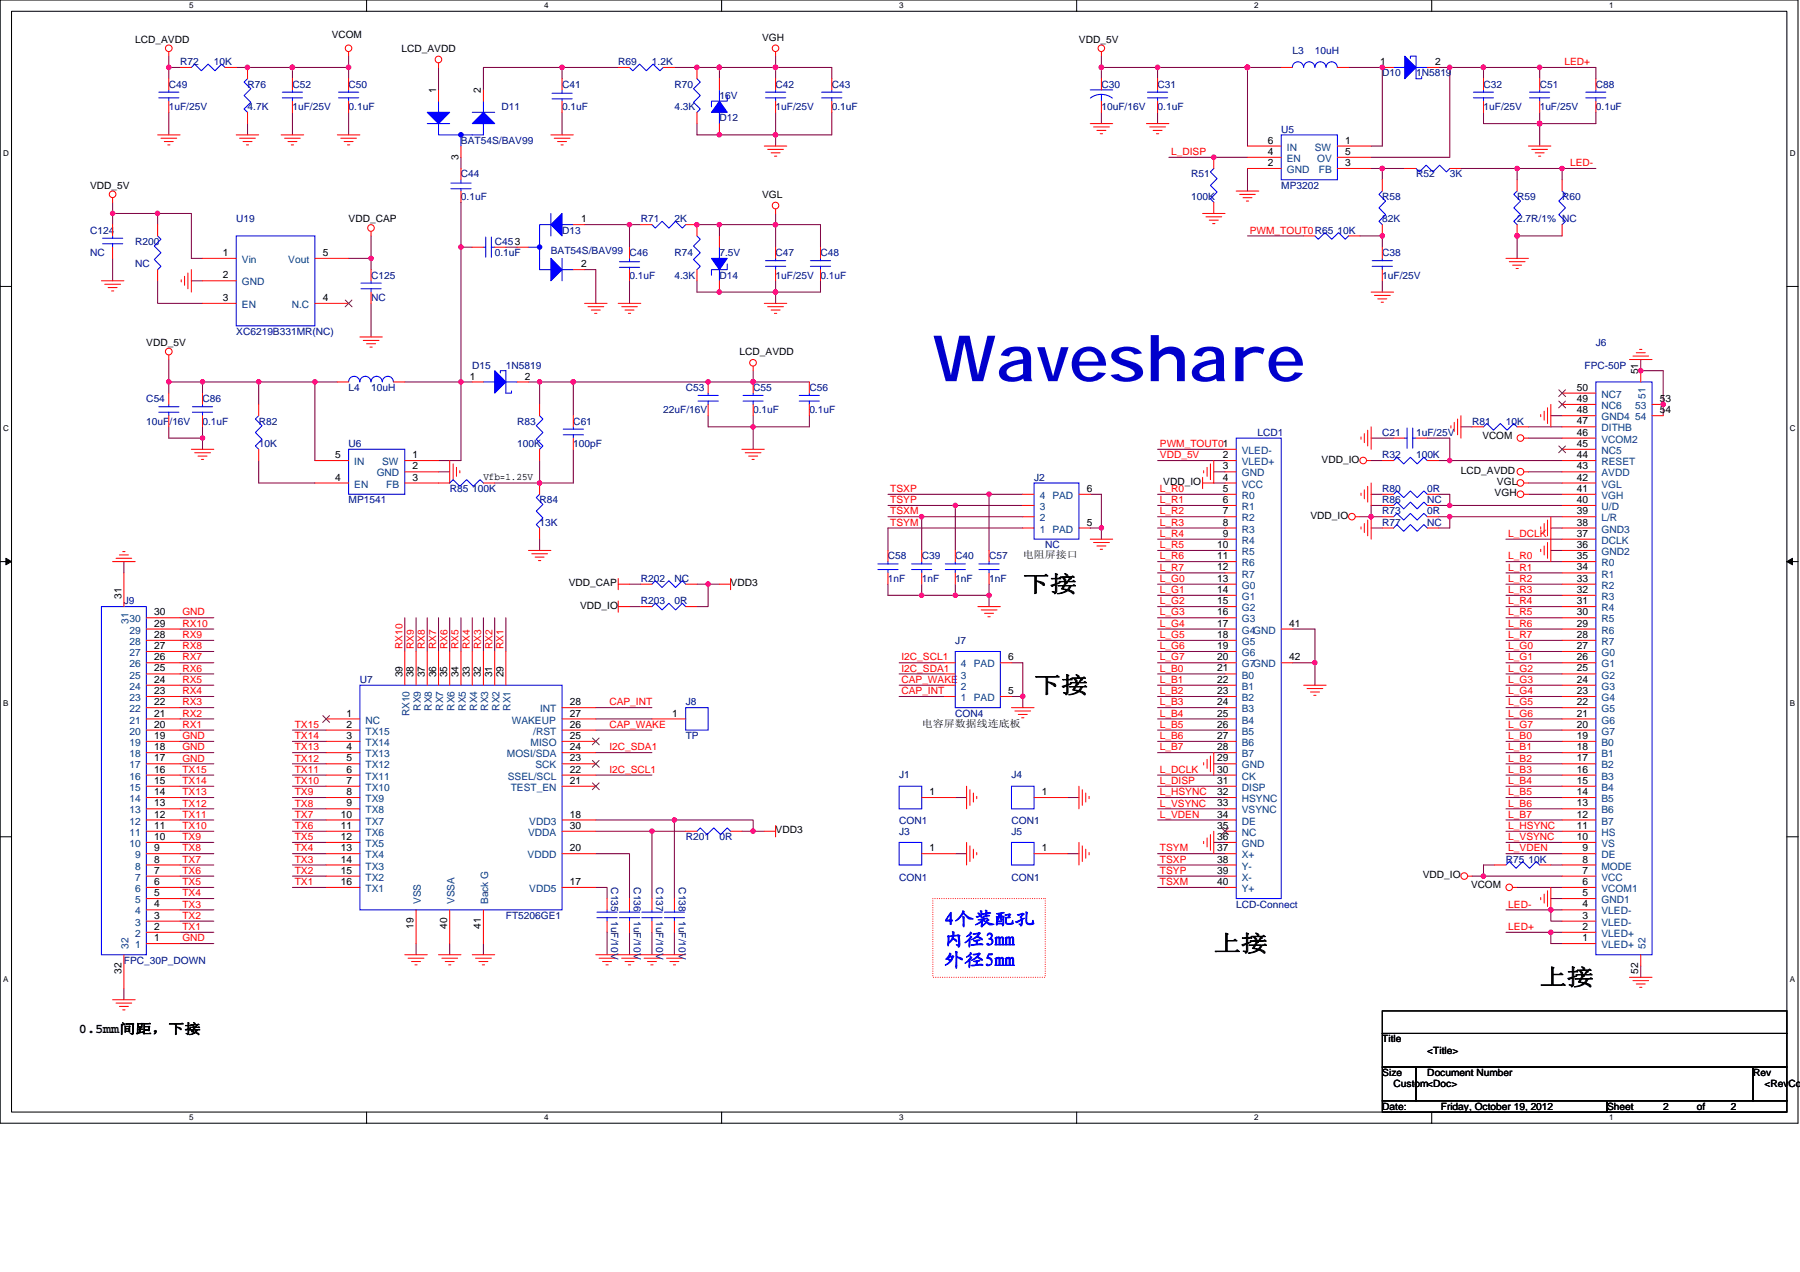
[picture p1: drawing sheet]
<svg xmlns="http://www.w3.org/2000/svg" width="297mm" height="210mm" viewBox="0 0 297 210" stroke-linecap="round" stroke-linejoin="round" font-family="sans-serif">
<defs><g id="words">
<text font-size="10.6" fill="#00c" x="153.9" y="62.9">Waveshare</text>
<g font-size="3.7">
<text x="168.8" y="97.7">下接</text>
<text x="170.6" y="114.4">下接</text>
<text x="200.3" y="157">上接</text>
<text x="254.1" y="162.6">上接</text>
</g>
<g font-size="3" fill="#00f">
<text x="155.8" y="152.7">4个装配孔</text>
<text x="155.8" y="156.1">内径3mm</text>
<text x="155.8" y="159.5">外径5mm</text>
</g>
<text font-size="2.2" x="13" y="170.6">0.5mm间距，下接</text>
<g font-size="1.7">
<text x="22.3" y="7">LCD_AVDD</text>
<text x="54.8" y="6.3">VCOM</text>
<text x="66.2" y="8.5">LCD_AVDD</text>
<text x="125.8" y="6.7">VGH</text>
<text x="178.1" y="7">VDD_5V</text>
<text x="227.7" y="10.7">1</text>
<text x="236.8" y="10.7">2</text>
<text x="72" y="15.4" transform="rotate(-90 72 15.4)">1</text>
<text x="79.4" y="15.4" transform="rotate(-90 79.4 15.4)">2</text>
<text x="209.2" y="23.7">6</text>
<text x="222" y="23.7">1</text>
<text x="75.7" y="26.3" transform="rotate(-90 75.7 26.3)">3</text>
<text x="209.2" y="27.4">2</text>
<text x="209.2" y="25.6">4</text>
<text x="222" y="27.4">3</text>
<text x="222" y="25.6">5</text>
<text x="14.9" y="31.2">VDD_5V</text>
<text x="125.8" y="32.6">VGL</text>
<text x="57.5" y="36.7">VDD_CAP</text>
<text x="95.9" y="36.7">1</text>
<text x="36.8" y="42.2">1</text>
<text x="36.8" y="46">2</text>
<text x="53.3" y="42.2">5</text>
<text x="95.9" y="44.1">2</text>
<text x="36.8" y="49.7">3</text>
<text x="53.3" y="49.7">4</text>
<text x="24.1" y="57.1">VDD_5V</text>
<text x="122" y="58.6">LCD_AVDD</text>
<text x="77.6" y="62.7">1</text>
<text x="86.6" y="62.7">2</text>
<text x="260.2" y="64.5">50</text>
<text x="270.4" y="61.8" transform="rotate(-90 270.4 61.8)">51</text>
<text x="260.2" y="71.9">46</text>
<text x="260.2" y="70.1">47</text>
<text x="260.2" y="68.2">48</text>
<text x="260.2" y="66.4">49</text>
<text x="273.9" y="66.4">53</text>
<text x="273.9" y="68.2">54</text>
<text x="55.3" y="75.6">5</text>
<text x="68.1" y="75.6">1</text>
<text x="68.1" y="77.5">2</text>
<text x="201.8" y="75.6">2</text>
<text x="201.8" y="77.5">3</text>
<text x="218.1" y="76.4">VDD_IO</text>
<text x="244.6" y="72.5">VCOM</text>
<text x="260.2" y="77.5">43</text>
<text x="260.2" y="75.6">44</text>
<text x="260.2" y="73.8">45</text>
<text x="55.3" y="79.3">4</text>
<text x="68.1" y="79.3">3</text>
<text x="79.8" y="79.2">Vfb=1.25V</text>
<text x="179.3" y="81.2">6</text>
<text x="192" y="80.1">VDD_IO</text>
<text x="201.8" y="79.3">4</text>
<text x="201.8" y="81.2">5</text>
<text x="201.8" y="83">6</text>
<text x="241.1" y="78.3">LCD_AVDD</text>
<text x="246.7" y="82">VGH</text>
<text x="247" y="80.1">VGL</text>
<text x="260.2" y="83">40</text>
<text x="260.2" y="81.2">41</text>
<text x="260.2" y="79.3">42</text>
<text x="179.3" y="86.8">5</text>
<text x="201.8" y="84.9">7</text>
<text x="201.8" y="86.8">8</text>
<text x="201.8" y="88.6">9</text>
<text x="216.3" y="85.7">VDD_IO</text>
<text x="260.2" y="88.6">37</text>
<text x="260.2" y="86.8">38</text>
<text x="260.2" y="84.9">39</text>
<text x="168.8" y="92.2">电阻屏接口</text>
<text x="200.8" y="90.5">10</text>
<text x="200.8" y="92.3">11</text>
<text x="200.8" y="94.2">12</text>
<text x="260.2" y="94.2">34</text>
<text x="260.2" y="92.3">35</text>
<text x="260.2" y="90.5">36</text>
<text x="20" y="98.8" transform="rotate(-90 20 98.8)">31</text>
<text x="25.4" y="101.6">30</text>
<text x="93.9" y="96.8">VDD_CAP</text>
<text x="95.7" y="100.5">VDD_IO</text>
<text x="120.6" y="96.8">VDD3</text>
<text x="200.8" y="96">13</text>
<text x="200.8" y="97.9">14</text>
<text x="200.8" y="99.7">15</text>
<text x="200.8" y="101.6">16</text>
<text x="260.2" y="101.6">30</text>
<text x="260.2" y="99.7">31</text>
<text x="260.2" y="97.9">32</text>
<text x="260.2" y="96">33</text>
<text x="25.4" y="107.1">27</text>
<text x="25.4" y="105.3">28</text>
<text x="25.4" y="103.4">29</text>
<text x="200.8" y="103.4">17</text>
<text x="200.8" y="105.3">18</text>
<text x="200.8" y="107.1">19</text>
<text x="212.7" y="103.4">41</text>
<text x="260.2" y="107.1">27</text>
<text x="260.2" y="105.3">28</text>
<text x="260.2" y="103.4">29</text>
<text x="25.4" y="112.7">24</text>
<text x="25.4" y="110.8">25</text>
<text x="25.4" y="109">26</text>
<text x="66.4" y="111.8" transform="rotate(-90 66.4 111.8)">39</text>
<text x="68.3" y="111.8" transform="rotate(-90 68.3 111.8)">38</text>
<text x="70.1" y="111.8" transform="rotate(-90 70.1 111.8)">37</text>
<text x="72" y="111.8" transform="rotate(-90 72 111.8)">36</text>
<text x="73.8" y="111.8" transform="rotate(-90 73.8 111.8)">35</text>
<text x="75.7" y="111.8" transform="rotate(-90 75.7 111.8)">34</text>
<text x="77.5" y="111.8" transform="rotate(-90 77.5 111.8)">33</text>
<text x="79.4" y="111.8" transform="rotate(-90 79.4 111.8)">32</text>
<text x="81.2" y="111.8" transform="rotate(-90 81.2 111.8)">31</text>
<text x="83.1" y="111.8" transform="rotate(-90 83.1 111.8)">29</text>
<text x="166.4" y="109">6</text>
<text x="200.8" y="109">20</text>
<text x="200.8" y="110.8">21</text>
<text x="200.8" y="112.7">22</text>
<text x="212.7" y="109">42</text>
<text x="260.2" y="112.7">24</text>
<text x="260.2" y="110.8">25</text>
<text x="260.2" y="109">26</text>
<text x="25.4" y="118.3">21</text>
<text x="25.4" y="116.4">22</text>
<text x="25.4" y="114.6">23</text>
<text x="57.2" y="118.3">1</text>
<text x="94" y="118.3">27</text>
<text x="94" y="116.4">28</text>
<text x="110.9" y="118.3">1</text>
<text x="152.1" y="120">电容屏数据线连底板</text>
<text x="166.4" y="114.6">5</text>
<text x="200.8" y="114.6">23</text>
<text x="200.8" y="116.4">24</text>
<text x="200.8" y="118.3">25</text>
<text x="260.2" y="118.3">21</text>
<text x="260.2" y="116.4">22</text>
<text x="260.2" y="114.6">23</text>
<text x="25.4" y="125.7">17</text>
<text x="25.4" y="123.8">18</text>
<text x="25.4" y="122">19</text>
<text x="25.4" y="120.1">20</text>
<text x="57.2" y="120.1">2</text>
<text x="57.2" y="122">3</text>
<text x="57.2" y="123.8">4</text>
<text x="57.2" y="125.7">5</text>
<text x="94" y="120.1">26</text>
<text x="94" y="125.7">23</text>
<text x="94" y="123.8">24</text>
<text x="94" y="122">25</text>
<text x="200.8" y="125.7">29</text>
<text x="200.8" y="120.1">26</text>
<text x="200.8" y="122">27</text>
<text x="200.8" y="123.8">28</text>
<text x="260.2" y="125.7">17</text>
<text x="260.2" y="123.8">18</text>
<text x="260.2" y="122">19</text>
<text x="260.2" y="120.1">20</text>
<text x="25.4" y="131.3">14</text>
<text x="25.4" y="129.4">15</text>
<text x="25.4" y="127.6">16</text>
<text x="57.2" y="127.6">6</text>
<text x="57.2" y="129.4">7</text>
<text x="57.2" y="131.3">8</text>
<text x="94" y="127.6">22</text>
<text x="94" y="129.4">21</text>
<text x="153.4" y="131.3">1</text>
<text x="171.9" y="131.3">1</text>
<text x="200.8" y="127.6">30</text>
<text x="200.8" y="129.4">31</text>
<text x="200.8" y="131.3">32</text>
<text x="260.2" y="131.3">14</text>
<text x="260.2" y="129.4">15</text>
<text x="260.2" y="127.6">16</text>
<text x="25.4" y="136.8">11</text>
<text x="25.4" y="135">12</text>
<text x="25.4" y="133.1">13</text>
<text x="56.2" y="135">10</text>
<text x="56.2" y="136.8">11</text>
<text x="57.2" y="133.1">9</text>
<text x="94" y="135">18</text>
<text x="94" y="136.8">30</text>
<text x="128" y="137.6">VDD3</text>
<text x="200.8" y="133.1">33</text>
<text x="200.8" y="135">34</text>
<text x="200.8" y="136.8">35</text>
<text x="260.2" y="136.8">11</text>
<text x="260.2" y="135">12</text>
<text x="260.2" y="133.1">13</text>
<text x="25.4" y="142.4">8</text>
<text x="25.4" y="140.5">9</text>
<text x="25.4" y="138.7">10</text>
<text x="56.2" y="138.7">12</text>
<text x="56.2" y="140.5">13</text>
<text x="56.2" y="142.4">14</text>
<text x="94" y="140.5">20</text>
<text x="153.4" y="140.5">1</text>
<text x="171.9" y="140.5">1</text>
<text x="200.8" y="138.7">36</text>
<text x="200.8" y="140.5">37</text>
<text x="200.8" y="142.4">38</text>
<text x="260.2" y="138.7">10</text>
<text x="261.1" y="142.4">8</text>
<text x="261.1" y="140.5">9</text>
<text x="25.4" y="149.8">4</text>
<text x="25.4" y="147.9">5</text>
<text x="25.4" y="146.1">6</text>
<text x="25.4" y="144.2">7</text>
<text x="56.2" y="144.2">15</text>
<text x="56.2" y="146.1">16</text>
<text x="94" y="146.1">17</text>
<text x="200.8" y="144.2">39</text>
<text x="200.8" y="146.1">40</text>
<text x="234.8" y="145">VDD_IO</text>
<text x="242.8" y="146.7">VCOM</text>
<text x="261.1" y="149.8">4</text>
<text x="261.1" y="147.9">5</text>
<text x="261.1" y="146.1">6</text>
<text x="261.1" y="144.2">7</text>
<text x="25.4" y="155.4">1</text>
<text x="25.4" y="153.5">2</text>
<text x="25.4" y="151.7">3</text>
<text x="68.3" y="153.4" transform="rotate(-90 68.3 153.4)">19</text>
<text x="73.8" y="153.4" transform="rotate(-90 73.8 153.4)">40</text>
<text x="79.4" y="153.4" transform="rotate(-90 79.4 153.4)">41</text>
<text x="261.1" y="155.4">1</text>
<text x="261.1" y="153.5">2</text>
<text x="261.1" y="151.7">3</text>
<text x="20" y="160.8" transform="rotate(-90 20 160.8)">32</text>
<text x="270.4" y="160.8" transform="rotate(-90 270.4 160.8)">52</text>
<text x="228.1" y="172.1">Title</text>
<text x="235.5" y="173.9">&lt;Title&gt;</text>
<text x="228.1" y="177.6">Size</text>
<text x="230" y="179.5">Custom&lt;Doc&gt;</text>
<text x="235.5" y="177.6">Document Number</text>
<text x="289.3" y="177.6">Rev</text>
<text x="291.2" y="179.5">&lt;RevCo</text>
<text x="228.1" y="183.2">Date:</text>
<text x="237.8" y="183.2">Friday, October 19, 2012</text>
<text x="265.2" y="183.2">Sheet</text>
<text x="274.5" y="183.2">2</text>
<text x="280" y="183.2">of</text>
<text x="285.6" y="183.2">2</text>
</g>
<g font-size="1.7" fill="#000080">
<text x="29.7" y="10.8">R72</text>
<text x="35.3" y="10.8">10K</text>
<text x="102" y="10.8">R69</text>
<text x="107.6" y="10.8">1.2K</text>
<text x="213.3" y="8.9">L3</text>
<text x="217" y="8.9">10uH</text>
<text x="27.9" y="14.5">C49</text>
<text x="40.8" y="14.5">R76</text>
<text x="48.3" y="14.5">C52</text>
<text x="57.5" y="14.5">C50</text>
<text x="92.7" y="14.5">C41</text>
<text x="111.3" y="14.5">R70</text>
<text x="118.7" y="16.3">16V</text>
<text x="128" y="14.5">C42</text>
<text x="137.3" y="14.5">C43</text>
<text x="181.8" y="14.5">C30</text>
<text x="191" y="14.5">C31</text>
<text x="228.1" y="12.6">D10</text>
<text x="233.7" y="12.6">1N5819</text>
<text x="244.8" y="14.5">C32</text>
<text x="254.1" y="14.5">C51</text>
<text x="263.4" y="14.5">C88</text>
<text x="27.9" y="18.2">1uF/25V</text>
<text x="40.8" y="18.2">4.7K</text>
<text x="48.3" y="18.2">1uF/25V</text>
<text x="57.5" y="18.2">0.1uF</text>
<text x="76.1" y="23.7">BAT54S/BAV99</text>
<text x="82.7" y="18.2">D11</text>
<text x="92.7" y="18.2">0.1uF</text>
<text x="111.3" y="18.2">4.3K</text>
<text x="118.7" y="20">D12</text>
<text x="128" y="18.2">1uF/25V</text>
<text x="137.3" y="18.2">0.1uF</text>
<text x="181.8" y="18.2">10uF/16V</text>
<text x="191" y="18.2">0.1uF</text>
<text x="211.4" y="21.9">U5</text>
<text x="244.8" y="18.2">1uF/25V</text>
<text x="254.1" y="18.2">1uF/25V</text>
<text x="263.4" y="18.2">0.1uF</text>
<text x="76.1" y="29.3">C44</text>
<text x="196.6" y="29.3">R51</text>
<text x="233.7" y="29.3">R52</text>
<text x="239.2" y="29.3">3K</text>
<text x="76.1" y="33">0.1uF</text>
<text x="196.6" y="33">100K</text>
<text x="211.4" y="31.2">MP3202</text>
<text x="228.1" y="33">R58</text>
<text x="250.4" y="33">R59</text>
<text x="257.8" y="33">R60</text>
<text x="14.9" y="38.6">C124</text>
<text x="22.3" y="40.4">R200</text>
<text x="39" y="36.7">U19</text>
<text x="81.6" y="40.4">C453</text>
<text x="90.9" y="41.9">BAT54S/BAV99 C46</text>
<text x="92.7" y="38.6">D13</text>
<text x="105.7" y="36.7">R71</text>
<text x="111.3" y="36.7">2K</text>
<text x="228.1" y="36.7">82K</text>
<text x="250.4" y="36.7">2.7R/1% NC</text>
<text x="14.9" y="42.3">NC</text>
<text x="22.3" y="44.1">NC</text>
<text x="61.2" y="46">C125</text>
<text x="81.6" y="42.3">0.1uF</text>
<text x="103.9" y="46">0.1uF</text>
<text x="111.3" y="42.3">R74</text>
<text x="111.3" y="46">4.3K</text>
<text x="118.7" y="46">D14</text>
<text x="118.7" y="42.3">7.5V</text>
<text x="128" y="42.3">C47</text>
<text x="128" y="46">1uF/25V 0.1uF</text>
<text x="135.4" y="42.3">C48</text>
<text x="228.1" y="42.3">C38</text>
<text x="228.1" y="46">1uF/25V</text>
<text x="61.2" y="49.7">NC</text>
<text x="39" y="55.3">XC6219B331MR(NC)</text>
<text x="263.4" y="57.1">J6</text>
<text x="57.5" y="64.5">L4</text>
<text x="61.2" y="64.5">10uH</text>
<text x="77.9" y="60.8">D15</text>
<text x="83.5" y="60.8">1N5819</text>
<text x="113.2" y="64.5">C53</text>
<text x="124.3" y="64.5">C55</text>
<text x="133.6" y="64.5">C56</text>
<text x="261.5" y="60.8">FPC-50P</text>
<text x="24.1" y="66.4">C54</text>
<text x="24.1" y="70.1">10uF/16V</text>
<text x="33.4" y="66.4">C86</text>
<text x="33.4" y="70.1">0.1uF</text>
<text x="42.7" y="70.1">R82</text>
<text x="85.3" y="70.1">R83</text>
<text x="94.6" y="70.1">C61</text>
<text x="109.4" y="68.2">22uF/16V</text>
<text x="124.3" y="68.2">0.1uF</text>
<text x="133.6" y="68.2">0.1uF</text>
<text x="207.5" y="71.9">LCD1</text>
<text x="228.1" y="71.9">C21</text>
<text x="233.7" y="71.9">1uF/25V</text>
<text x="242.9" y="70.1">R81</text>
<text x="248.5" y="70.1">10K</text>
<text x="42.7" y="73.8">10K</text>
<text x="57.5" y="73.8">U6</text>
<text x="85.3" y="73.8">100K</text>
<text x="94.6" y="73.8">100pF</text>
<text x="228.1" y="75.6">R32</text>
<text x="233.7" y="75.6">100K</text>
<text x="57.5" y="83.1">MP1541</text>
<text x="74.2" y="81.2">R85 100K</text>
<text x="89" y="83.1">R84</text>
<text x="170.6" y="79.4">J2</text>
<text x="228.1" y="83.1">R86</text>
<text x="228.1" y="81.2">R80</text>
<text x="235.5" y="83.1">NC</text>
<text x="235.5" y="81.2">0R</text>
<text x="89" y="86.8">13K</text>
<text x="228.1" y="84.9">R73</text>
<text x="228.1" y="86.8">R77</text>
<text x="235.5" y="84.9">0R</text>
<text x="235.5" y="86.8">NC</text>
<text x="146.5" y="92.4">C58</text>
<text x="152.1" y="92.4">C39</text>
<text x="157.6" y="92.4">C40</text>
<text x="163.2" y="92.4">C57</text>
<text x="172.5" y="90.5">NC</text>
<text x="20.4" y="99.8">J9</text>
<text x="105.7" y="99.8">R203</text>
<text x="105.7" y="96.1">R202</text>
<text x="111.3" y="99.8">0R</text>
<text x="111.3" y="96.1">NC</text>
<text x="146.5" y="96.1">1nF</text>
<text x="152.1" y="96.1">1nF</text>
<text x="157.6" y="96.1">1nF</text>
<text x="163.2" y="96.1">1nF</text>
<text x="157.6" y="106.3">J7</text>
<text x="59.4" y="112.7">U7</text>
<text x="113.2" y="116.5">J8</text>
<text x="157.6" y="118.3">CON4</text>
<text x="113.2" y="122">TP</text>
<text x="148.4" y="128.5">J1</text>
<text x="166.9" y="128.5">J4</text>
<text x="148.4" y="136.1">CON1</text>
<text x="148.4" y="137.8">J3</text>
<text x="166.9" y="137.8">J5</text>
<text x="166.9" y="136.1">CON1</text>
<text x="113.2" y="138.7">R201</text>
<text x="118.7" y="138.7">0R</text>
<text x="248.5" y="142.4">R75 10K</text>
<text x="100.9" y="146.5" transform="rotate(90 100.9 146.5)">C135</text>
<text x="104.6" y="146.5" transform="rotate(90 104.6 146.5)">C136</text>
<text x="108.3" y="146.5" transform="rotate(90 108.3 146.5)">C137</text>
<text x="112" y="146.5" transform="rotate(90 112 146.5)">C138</text>
<text x="148.4" y="145.4">CON1</text>
<text x="166.9" y="145.4">CON1</text>
<text x="204" y="149.8">LCD-Connect</text>
<text x="83.5" y="151.7">FT5206GE1</text>
<text x="100.9" y="152.1" transform="rotate(90 100.9 152.1)">1uF/10V</text>
<text x="104.6" y="152.1" transform="rotate(90 104.6 152.1)">1uF/10V</text>
<text x="108.3" y="152.1" transform="rotate(90 108.3 152.1)">1uF/10V</text>
<text x="112" y="152.1" transform="rotate(90 112 152.1)">1uF/10V</text>
<text x="20.4" y="159.1">FPC_30P_DOWN</text>
</g>
<g font-size="1.7" fill="#f00">
<text x="258.2" y="10.8">LED+</text>
<text x="193.3" y="25.6">L_DISP</text>
<text x="259.1" y="27.4">LED-</text>
<text x="206.2" y="38.6">PWM_TOUT0R65 10K</text>
<text x="191.4" y="73.8">PWM_TOUT01</text>
<text x="191.4" y="75.6">VDD_5V</text>
<text x="146.9" y="83.1">TSYP</text>
<text x="146.9" y="81.2">TSXP</text>
<text x="191.4" y="83.1">L_R1</text>
<text x="191.4" y="81.2">L_R0</text>
<text x="146.9" y="86.8">TSYM</text>
<text x="146.9" y="84.9">TSXM</text>
<text x="191.4" y="84.9">L_R2</text>
<text x="191.4" y="86.8">L_R3</text>
<text x="191.4" y="88.6">L_R4</text>
<text x="248.9" y="88.6">L_DCLK</text>
<text x="191.4" y="90.5">L_R5</text>
<text x="191.4" y="92.3">L_R6</text>
<text x="191.4" y="94.2">L_R7</text>
<text x="248.9" y="92.3">L_R0</text>
<text x="248.9" y="94.2">L_R1</text>
<text x="30.1" y="101.6">GND</text>
<text x="191.4" y="96.1">L_G0</text>
<text x="191.4" y="97.9">L_G1</text>
<text x="191.4" y="99.8">L_G2</text>
<text x="191.4" y="101.6">L_G3</text>
<text x="248.9" y="96.1">L_R2</text>
<text x="248.9" y="97.9">L_R3</text>
<text x="248.9" y="99.8">L_R4</text>
<text x="248.9" y="101.6">L_R5</text>
<text x="30.1" y="103.5">RX10</text>
<text x="30.1" y="105.3">RX9</text>
<text x="30.1" y="107.2">RX8</text>
<text x="66.4" y="107.2" transform="rotate(-90 66.4 107.2)">RX10</text>
<text x="68.3" y="107.2" transform="rotate(-90 68.3 107.2)">RX9</text>
<text x="70.1" y="107.2" transform="rotate(-90 70.1 107.2)">RX8</text>
<text x="72" y="107.2" transform="rotate(-90 72 107.2)">RX7</text>
<text x="73.8" y="107.2" transform="rotate(-90 73.8 107.2)">RX6</text>
<text x="75.7" y="107.2" transform="rotate(-90 75.7 107.2)">RX5</text>
<text x="77.6" y="107.2" transform="rotate(-90 77.6 107.2)">RX4</text>
<text x="79.4" y="107.2" transform="rotate(-90 79.4 107.2)">RX3</text>
<text x="81.3" y="107.2" transform="rotate(-90 81.3 107.2)">RX2</text>
<text x="83.1" y="107.2" transform="rotate(-90 83.1 107.2)">RX1</text>
<text x="191.4" y="107.2">L_G6</text>
<text x="191.4" y="103.5">L_G4</text>
<text x="191.4" y="105.3">L_G5</text>
<text x="248.9" y="107.2">L_G0</text>
<text x="248.9" y="103.5">L_R6</text>
<text x="248.9" y="105.3">L_R7</text>
<text x="30.1" y="109">RX7</text>
<text x="30.1" y="110.9">RX6</text>
<text x="30.1" y="112.7">RX5</text>
<text x="148.8" y="109">I2C_SCL1</text>
<text x="148.8" y="110.9">I2C_SDA1</text>
<text x="148.8" y="112.7">CAP_WAKE</text>
<text x="191.4" y="109">L_G7</text>
<text x="191.4" y="110.9">L_B0</text>
<text x="191.4" y="112.7">L_B1</text>
<text x="248.9" y="109">L_G1</text>
<text x="248.9" y="110.9">L_G2</text>
<text x="248.9" y="112.7">L_G3</text>
<text x="30.1" y="114.6">RX4</text>
<text x="30.1" y="116.4">RX3</text>
<text x="30.1" y="118.3">RX2</text>
<text x="100.6" y="116.4">CAP_INT</text>
<text x="148.8" y="114.6">CAP_INT</text>
<text x="191.4" y="118.3">L_B4</text>
<text x="191.4" y="114.6">L_B2</text>
<text x="191.4" y="116.4">L_B3</text>
<text x="248.9" y="114.6">L_G4</text>
<text x="248.9" y="116.4">L_G5</text>
<text x="248.9" y="118.3">L_G6</text>
<text x="30.1" y="120.1">RX1</text>
<text x="30.1" y="122">GND</text>
<text x="30.1" y="123.9">GND</text>
<text x="30.1" y="125.7">GND</text>
<text x="48.6" y="120.1">TX15</text>
<text x="48.6" y="122">TX14</text>
<text x="48.6" y="123.9">TX13</text>
<text x="48.6" y="125.7">TX12</text>
<text x="100.6" y="123.9">I2C_SDA1</text>
<text x="100.6" y="120.1">CAP_WAKE</text>
<text x="191.4" y="120.1">L_B5</text>
<text x="191.4" y="122">L_B6</text>
<text x="191.4" y="123.9">L_B7</text>
<text x="248.9" y="122">L_B0</text>
<text x="248.9" y="123.9">L_B1</text>
<text x="248.9" y="125.7">L_B2</text>
<text x="248.9" y="120.1">L_G7</text>
<text x="30.1" y="127.6">TX15</text>
<text x="30.1" y="129.4">TX14</text>
<text x="30.1" y="131.3">TX13</text>
<text x="48.6" y="127.6">TX11</text>
<text x="48.6" y="129.4">TX10</text>
<text x="48.6" y="131.3">TX9</text>
<text x="100.6" y="127.6">I2C_SCL1</text>
<text x="191.4" y="129.4">L_DISP</text>
<text x="191.4" y="127.6">L_DCLK</text>
<text x="191.4" y="131.3">L_HSYNC</text>
<text x="248.9" y="127.6">L_B3</text>
<text x="248.9" y="129.4">L_B4</text>
<text x="248.9" y="131.3">L_B5</text>
<text x="30.1" y="133.1">TX12</text>
<text x="30.1" y="135">TX11</text>
<text x="30.1" y="136.8">TX10</text>
<text x="48.6" y="133.1">TX8</text>
<text x="48.6" y="135">TX7</text>
<text x="48.6" y="136.8">TX6</text>
<text x="191.4" y="135">L_VDEN</text>
<text x="191.4" y="133.1">L_VSYNC</text>
<text x="248.9" y="136.8">L_HSYNC</text>
<text x="248.9" y="133.1">L_B6</text>
<text x="248.9" y="135">L_B7</text>
<text x="30.1" y="138.7">TX9</text>
<text x="30.1" y="140.5">TX8</text>
<text x="30.1" y="142.4">TX7</text>
<text x="48.6" y="138.7">TX5</text>
<text x="48.6" y="140.5">TX4</text>
<text x="48.6" y="142.4">TX3</text>
<text x="191.4" y="142.4">TSXP</text>
<text x="191.4" y="140.5">TSYM</text>
<text x="248.9" y="138.7">L_VSYNC</text>
<text x="248.9" y="140.5">L_VDEN</text>
<text x="30.1" y="144.3">TX6</text>
<text x="30.1" y="146.1">TX5</text>
<text x="30.1" y="148">TX4</text>
<text x="30.1" y="149.8">TX3</text>
<text x="48.6" y="144.3">TX2</text>
<text x="48.6" y="146.1">TX1</text>
<text x="191.4" y="144.3">TSYP</text>
<text x="191.4" y="146.1">TSXM</text>
<text x="248.9" y="149.8">LED-</text>
<text x="30.1" y="151.7">TX2</text>
<text x="30.1" y="153.5">TX1</text>
<text x="30.1" y="155.4">GND</text>
<text x="248.9" y="153.5">LED+</text>
</g>
<g font-size="1.7" fill="#004080">
<text x="212.4" y="28.6">GND</text>
<text x="212.4" y="26.7">EN</text>
<text x="212.4" y="24.9">IN</text>
<text x="217" y="24.9">SW</text>
<text x="217.4" y="26.7">OV</text>
<text x="217.6" y="28.6">FB</text>
<text x="39.9" y="43.4">Vin</text>
<text x="39.9" y="47.1">GND</text>
<text x="47.6" y="43.4">Vout</text>
<text x="39.9" y="50.8">EN</text>
<text x="48.2" y="50.8">N.C</text>
<text x="264.3" y="65.7">NC7</text>
<text x="271.5" y="65.8" transform="rotate(-90 271.5 65.8)">51</text>
<text x="264.3" y="71.2">DITHB</text>
<text x="264.3" y="69.4">GND4</text>
<text x="264.3" y="67.5">NC6</text>
<text x="269.8" y="67.5">53</text>
<text x="269.8" y="69.4">54</text>
<text x="58.5" y="76.8">IN</text>
<text x="63.1" y="76.8">SW</text>
<text x="204.9" y="74.9">VLED-</text>
<text x="204.9" y="76.8">VLED+</text>
<text x="264.3" y="76.8">RESET</text>
<text x="264.3" y="74.9">NC5</text>
<text x="264.3" y="73.1">VCOM2</text>
<text x="58.5" y="80.5">EN</text>
<text x="62.2" y="78.7">GND</text>
<text x="63.7" y="80.5">FB</text>
<text x="171.6" y="82.4">4 PAD</text>
<text x="204.9" y="78.7">GND</text>
<text x="204.9" y="80.5">VCC</text>
<text x="204.9" y="82.4">R0</text>
<text x="264.3" y="82.4">VGH</text>
<text x="264.3" y="80.5">VGL</text>
<text x="264.3" y="78.7">AVDD</text>
<text x="171.6" y="87.9">1 PAD</text>
<text x="171.6" y="86.1">2</text>
<text x="171.6" y="84.2">3</text>
<text x="204.9" y="84.2">R1</text>
<text x="204.9" y="86.1">R2</text>
<text x="204.9" y="87.9">R3</text>
<text x="204.9" y="89.8">R4</text>
<text x="264.3" y="89.8">DCLK</text>
<text x="264.3" y="87.9">GND3</text>
<text x="264.3" y="86.1">L/R</text>
<text x="264.3" y="84.2">U/D</text>
<text x="204.9" y="91.6">R5</text>
<text x="204.9" y="93.5">R6</text>
<text x="204.9" y="95.3">R7</text>
<text x="264.3" y="95.3">R1</text>
<text x="264.3" y="93.5">R0</text>
<text x="264.3" y="91.6">GND2</text>
<text x="204.9" y="97.2">G0</text>
<text x="204.9" y="99">G1</text>
<text x="204.9" y="100.9">G2</text>
<text x="264.3" y="100.9">R4</text>
<text x="264.3" y="99">R3</text>
<text x="264.3" y="97.2">R2</text>
<text x="21.2" y="102.9" transform="rotate(-90 21.2 102.9)">31</text>
<text x="21.4" y="106.5">28</text>
<text x="21.4" y="104.6">29</text>
<text x="21.4" y="102.7">30</text>
<text x="204.9" y="102.7">G3</text>
<text x="204.9" y="104.6">G4GND</text>
<text x="204.9" y="106.5">G5</text>
<text x="264.3" y="106.5">R7</text>
<text x="264.3" y="104.6">R6</text>
<text x="264.3" y="102.7">R5</text>
<text x="21.4" y="113.9">24</text>
<text x="21.4" y="112">25</text>
<text x="21.4" y="110.2">26</text>
<text x="21.4" y="108.3">27</text>
<text x="158.6" y="113.9">2</text>
<text x="158.6" y="112">3</text>
<text x="158.6" y="110.2">4</text>
<text x="160.7" y="110.2">PAD</text>
<text x="204.9" y="108.3">G6</text>
<text x="204.9" y="110.2">G7GND</text>
<text x="204.9" y="112">B0</text>
<text x="204.9" y="113.9">B1</text>
<text x="264.3" y="113.9">G3</text>
<text x="264.3" y="112">G2</text>
<text x="264.3" y="110.2">G1</text>
<text x="264.3" y="108.3">G0</text>
<text x="21.4" y="119.4">21</text>
<text x="21.4" y="117.6">22</text>
<text x="21.4" y="115.7">23</text>
<text x="60.3" y="119.4">NC</text>
<text x="67.6" y="118.2" transform="rotate(-90 67.6 118.2)">RX10</text>
<text x="69.4" y="117.3" transform="rotate(-90 69.4 117.3)">RX9</text>
<text x="71.3" y="117.3" transform="rotate(-90 71.3 117.3)">RX8</text>
<text x="73.1" y="117.3" transform="rotate(-90 73.1 117.3)">RX7</text>
<text x="75" y="117.3" transform="rotate(-90 75 117.3)">RX6</text>
<text x="76.9" y="117.3" transform="rotate(-90 76.9 117.3)">RX5</text>
<text x="78.7" y="117.3" transform="rotate(-90 78.7 117.3)">RX4</text>
<text x="80.6" y="117.3" transform="rotate(-90 80.6 117.3)">RX3</text>
<text x="82.4" y="117.3" transform="rotate(-90 82.4 117.3)">RX2</text>
<text x="84.3" y="117.3" transform="rotate(-90 84.3 117.3)">RX1</text>
<text x="84.5" y="119.4">WAKEUP</text>
<text x="89.1" y="117.6">INT</text>
<text x="158.6" y="115.7">1</text>
<text x="160.7" y="115.7">PAD</text>
<text x="204.9" y="115.7">B2</text>
<text x="204.9" y="117.6">B3</text>
<text x="204.9" y="119.4">B4</text>
<text x="264.3" y="119.4">G6</text>
<text x="264.3" y="117.6">G5</text>
<text x="264.3" y="115.7">G4</text>
<text x="21.4" y="125">18</text>
<text x="21.4" y="123.1">19</text>
<text x="21.4" y="121.3">20</text>
<text x="60.3" y="121.3">TX15</text>
<text x="60.3" y="123.1">TX14</text>
<text x="60.3" y="125">TX13</text>
<text x="83.6" y="125">MOSI/SDA</text>
<text x="87.6" y="123.1">MISO</text>
<text x="88" y="121.3">/RST</text>
<text x="204.9" y="121.3">B5</text>
<text x="204.9" y="123.1">B6</text>
<text x="204.9" y="125">B7</text>
<text x="264.3" y="125">B1</text>
<text x="264.3" y="123.1">B0</text>
<text x="264.3" y="121.3">G7</text>
<text x="21.4" y="130.6">15</text>
<text x="21.4" y="128.7">16</text>
<text x="21.4" y="126.9">17</text>
<text x="60.3" y="126.9">TX12</text>
<text x="60.3" y="128.7">TX11</text>
<text x="60.3" y="130.6">TX10</text>
<text x="83.8" y="128.7">SSEL/SCL</text>
<text x="84.3" y="130.6">TEST_EN</text>
<text x="88.4" y="126.9">SCK</text>
<text x="204.9" y="126.9">GND</text>
<text x="204.9" y="128.7">CK</text>
<text x="204.9" y="130.6">DISP</text>
<text x="264.3" y="130.6">B4</text>
<text x="264.3" y="128.7">B3</text>
<text x="264.3" y="126.9">B2</text>
<text x="21.4" y="138">11</text>
<text x="21.4" y="136.1">12</text>
<text x="21.4" y="134.3">13</text>
<text x="21.4" y="132.4">14</text>
<text x="60.3" y="132.4">TX9</text>
<text x="60.3" y="134.3">TX8</text>
<text x="60.3" y="136.1">TX7</text>
<text x="60.3" y="138">TX6</text>
<text x="87.2" y="138">VDDA</text>
<text x="87.4" y="136.1">VDD3</text>
<text x="204.9" y="132.4">HSYNC</text>
<text x="204.9" y="134.3">VSYNC</text>
<text x="204.9" y="136.1">DE</text>
<text x="204.9" y="138">NC</text>
<text x="264.3" y="138">HS</text>
<text x="264.3" y="136.1">B7</text>
<text x="264.3" y="134.3">B6</text>
<text x="264.3" y="132.4">B5</text>
<text x="21.4" y="139.8">10</text>
<text x="22.3" y="143.6">8</text>
<text x="22.3" y="141.7">9</text>
<text x="60.3" y="139.8">TX5</text>
<text x="60.3" y="141.7">TX4</text>
<text x="60.3" y="143.6">TX3</text>
<text x="87.1" y="141.7">VDDD</text>
<text x="204.9" y="139.8">GND</text>
<text x="204.9" y="141.7">X+</text>
<text x="204.9" y="143.6">Y-</text>
<text x="264.3" y="143.6">MODE</text>
<text x="264.3" y="141.7">DE</text>
<text x="264.3" y="139.8">VS</text>
<text x="22.3" y="149.1">5</text>
<text x="22.3" y="147.3">6</text>
<text x="22.3" y="145.4">7</text>
<text x="60.3" y="145.4">TX2</text>
<text x="60.3" y="147.3">TX1</text>
<text x="69.4" y="149.3" transform="rotate(-90 69.4 149.3)">VSS</text>
<text x="75" y="149.3" transform="rotate(-90 75 149.3)">VSSA</text>
<text x="80.6" y="149.3" transform="rotate(-90 80.6 149.3)">Back G</text>
<text x="87.4" y="147.3">VDD5</text>
<text x="204.9" y="145.4">X-</text>
<text x="204.9" y="147.3">Y+</text>
<text x="264.3" y="149.1">GND1</text>
<text x="264.3" y="147.3">VCOM1</text>
<text x="264.3" y="145.4">VCC</text>
<text x="22.3" y="154.7">2</text>
<text x="22.3" y="152.8">3</text>
<text x="22.3" y="151">4</text>
<text x="264.3" y="154.7">VLED+</text>
<text x="264.3" y="152.8">VLED-</text>
<text x="264.3" y="151">VLED-</text>
<text x="21.2" y="156.7" transform="rotate(-90 21.2 156.7)">32</text>
<text x="22.3" y="156.5">1</text>
<text x="264.3" y="156.5">VLED+</text>
<text x="271.5" y="156.7" transform="rotate(-90 271.5 156.7)">52</text>
</g>
<g font-size="1.3">
<text x="31.2" y="1.4">5</text>
<text x="89.8" y="1.4">4</text>
<text x="148.4" y="1.4">3</text>
<text x="207" y="1.4">2</text>
<text x="265.6" y="1.4">1</text>
<text x=".5" y="25.8">D</text>
<text x="295.3" y="25.8">D</text>
<text x=".5" y="71.2">C</text>
<text x="295.3" y="71.2">C</text>
<text x=".5" y="116.6">B</text>
<text x="295.3" y="116.6">B</text>
<text x=".5" y="162">A</text>
<text x="295.3" y="162">A</text>
<text x="31.2" y="185">5</text>
<text x="89.8" y="185">4</text>
<text x="148.4" y="185">3</text>
<text x="207" y="185">2</text>
<text x="265.6" y="185">1</text>
</g>
</g></defs>
<path d="M0 0h296.7v185.4h-296.7zM1.9 1.9h293v181.7h-293z" fill="none" stroke="#000" stroke-width=".17"/>
<g fill="#fff">
<path d="M31.2 .2h.7v1.5h-.7z"/>
<path d="M31.2 183.8h.7v1.4h-.7z"/>
</g>
<path d="M60.5 0v1.9M60.5 183.6v1.8" fill="none" stroke="#000" stroke-width=".17"/>
<g fill="#fff">
<path d="M89.8 .2h.7v1.5h-.7z"/>
<path d="M89.8 183.8h.7v1.4h-.7z"/>
</g>
<path d="M119.1 0v1.9M119.1 183.6v1.8" fill="none" stroke="#000" stroke-width=".17"/>
<g fill="#fff">
<path d="M148.4 .2h.7v1.5h-.7z"/>
<path d="M148.4 183.8h.7v1.4h-.7z"/>
</g>
<path d="M177.7 0v1.9M177.7 183.6v1.8" fill="none" stroke="#000" stroke-width=".17"/>
<g fill="#fff">
<path d="M207 .2h.7v1.5h-.7z"/>
<path d="M207 183.8h.7v1.4h-.7z"/>
</g>
<path d="M236.3 0v1.9M236.3 183.6v1.8" fill="none" stroke="#000" stroke-width=".17"/>
<g fill="#fff">
<path d="M265.6 .2h.7v1.5h-.7z"/>
<path d="M265.6 183.8h.7v1.4h-.7z"/>
<path d="M.5 24.6h1v1.4h-1z"/>
<path d="M295.3 24.6h1v1.4h-1z"/>
<path d="M.5 70h1v1.5h-1z"/>
<path d="M295.3 70h1v1.5h-1z"/>
</g>
<path d="M0 47.3h1.9M294.9 47.3h1.8" fill="none" stroke="#000" stroke-width=".17"/>
<g fill="#fff">
<path d="M.5 115.4h.9v1.5h-.9z"/>
<path d="M295.3 115.4h.9v1.5h-.9z"/>
</g>
<path d="M0 92.7h1.9M294.9 92.7h1.8" fill="none" stroke="#000" stroke-width=".17"/>
<path d="M1 92.2l.9 .5-.9 .5zM294.9 92.7l.9-.5v1z" fill="#000" stroke="#000" stroke-width=".17"/>
<g fill="#fff">
<path d="M.5 160.8h.9v1.5h-.9z"/>
<path d="M295.3 160.8h.9v1.5h-.9z"/>
</g>
<path d="M0 138.1h1.9M294.9 138.1h1.8M228.1 166.9h66.8v3.7h-66.8zM228.1 170.6h66.8v5.5h-66.8zM228.1 176.1h5.6v5.6h-5.6zM233.7 176.1h55.6v5.6h-55.6zM289.3 176.1h5.6v5.6h-5.6zM228.1 181.7h37.1v1.9h-37.1zM265.2 181.7h29.7v1.9h-29.7z" fill="none" stroke="#000" stroke-width=".17"/>
<path d="M153.9 148.3h18.6v13h-18.6z" fill="none" stroke="#f00" stroke-width=".17" stroke-dasharray="0 .3"/>
<g fill="none" stroke="#800040" stroke-width=".17">
<path d="M27.9 11.1v1.9M27.9 18.5v3.8M27.9 9.3v1.8M27.9 11.1h1.8M39 11.1h9.3M48.3 11.1h9.2M48.3 11.1v1.9M48.3 18.5v3.8M57.5 18.5v3.8M57.5 11.1v1.9M57.5 9.3v1.8M72.4 11.1v3.7"/>
<path d="M92.7 11.1h9.3M92.7 13v-1.9h-12.9v3.7M92.7 18.5v3.8M111.3 11.1h7.4M118.7 11.1h9.3M118.7 11.1v1.9M128 11.1h9.3v1.9M128 18.5v3.8M128 11.1v1.9M128 9.3v1.8M137.3 18.5v3.8h-9.3M181.8 11.1h9.2"/>
<path d="M181.8 11.1v1.9M181.8 18.5v1.9M181.8 9.3v1.8M191 11.1h14.9M191 11.1v1.9M191 18.5v1.9M205.9 11.1h5.5M205.9 11.1v13M222.5 11.1h5.6v13h-1.8M237.4 11.1h1.8v14.9h-12.9M239.2 11.1h5.6v1.9M244.8 18.5v1.9h9.3"/>
<path d="M244.8 11.1h9.3v1.9M254.1 18.5v1.9M254.1 11.1h9.3v1.9M263.4 18.5v1.9h-9.3M18.6 33.4v3.7M18.6 35.2h7.4M26 35.2h5.6v7.5h1.8M26 35.2v1.9M40.8 20.4v1.9M61.2 38.9v3.8M76.1 33.4v7.4h1.8M76.1 26v1.8"/>
<path d="M96.5 37.1h7.4v3.7M103.9 37.1h1.8M115 20.4v1.9h13M115 37.1h3.7M118.7 37.1h9.3v3.7M118.7 37.1v1.8M128 35.2v1.9h7.4v3.7M128 22.3v1.8M192.9 26h13M205.9 38.9h9.2M205.9 27.8v3.7M224.4 38.9h3.7v1.9"/>
<path d="M226.3 27.8h1.8M228.1 27.8h3.7M228.1 27.8v1.9M241.1 27.8h9.3M250.4 27.8h7.4M250.4 27.8v1.9M254.1 20.4v3.7M257.8 27.8h5.6M257.8 38.9h-7.4v3.8M257.8 27.8v1.9M18.6 42.7v3.7M26 46.4v3.7h7.4"/>
<path d="M27.9 59.4v3.7M31.6 46.4h1.8M57.5 42.7h3.7M61.2 50.1v5.5M61.2 42.7v1.8M76.1 40.8v22.3M83.5 40.8h1.8M96.5 44.5h1.8v5.6M103.9 46.4v3.7M115 46.4v1.8h13M128 48.2v1.9M128 46.4v1.8"/>
<path d="M135.4 46.4v1.8h-7.4M228.1 46.4v1.8M270.8 59.4v1.8h3.7v7.4M27.9 63.1h5.5v1.8M27.9 70.5v1.8h5.5M27.9 63.1v1.8M33.4 63.1h9.3M33.4 70.5v1.8M33.4 72.3v1.9M42.7 63.1h9.3M42.7 76v3.7h9.3M42.7 63.1v3.7"/>
<path d="M52 63.1h3.7M52 63.1v12.9M66.8 63.1h9.3M72.4 77.9h1.8M76.1 63.1h1.8M76.1 63.1v12.9h-3.7M81.6 79.7h7.4M87.2 63.1h1.8M89 63.1v3.7M89 76v3.7M89 63.1h5.6M94.6 63.1h29.7"/>
<path d="M94.6 74.2v5.5h-5.6M94.6 63.1v5.5M116.9 68.6v1.9h7.4M124.3 68.6v1.9M124.3 63.1h9.3M124.3 61.2v1.9M124.3 70.5v3.7M133.6 68.6v1.9h-9.3M191 74.2h11.2M191 76h11.2M200.3 79.7h1.9M200.3 77.9h1.9"/>
<path d="M226.3 76h1.8M226.3 72.3h3.7M235.5 72.3h3.7v3.7M237.4 76h1.8M239.2 76h18.6M241.1 70.5h1.8M252.2 72.3h5.6M252.2 70.5h5.6M252.2 79.7h5.6M252.2 77.9h5.6M255.9 68.6h1.9M20.4 92.7v1.9"/>
<path d="M89 89v1.9M103.9 96.4h1.8M115 96.4h1.9M116.9 96.4v3.7h-1.9M116.9 96.4h1.8M146.5 85.3h5.6M146.5 83.4h11.1M146.5 81.6h16.7M146.5 96.4v1.9h5.6M152.1 85.3h16.7M152.1 85.3v5.6M152.1 96.4v1.9"/>
<path d="M152.1 98.3h5.5M157.6 98.3h5.6M157.6 83.4v7.5M157.6 96.4v1.9M157.6 83.4h11.2M163.2 81.6h5.6M163.2 81.6v9.3M163.2 98.3v1.8M163.2 96.4v1.9M168.8 87.2h-22.3v3.7M179.9 81.6h1.9v5.6M179.9 87.2h1.9"/>
<path d="M181.8 87.2v1.8M191 96.4h11.2M191 98.3h11.2M191 83.4h11.2M191 85.3h11.2M191 87.2h11.2M191 89h11.2M191 90.9h11.2M191 81.6h11.2M191 92.7h11.2M191 94.6h11.2M224.4 85.3h1.9"/>
<path d="M226.3 85.3h1.8M226.3 81.6h1.8M226.3 87.2h1.8M228.1 83.4h-1.8v1.9M237.4 81.6h1.8v1.8M237.4 83.4h1.8M237.4 85.3h1.8v1.9h-1.8M239.2 83.4h18.6M239.2 85.3h18.6M248.5 92.7h9.3M248.5 94.6h9.3M248.5 96.4h9.3"/>
<path d="M248.5 98.3h9.3M248.5 89h9.3M252.2 81.6h5.6M255.9 90.9h1.9M255.9 87.2h1.9M29.7 102h5.6M29.7 103.8h5.6M29.7 105.7h5.6M29.7 107.5h5.6M29.7 109.4h5.6M29.7 111.3h5.6M29.7 113.1h5.6"/>
<path d="M29.7 115h5.6M29.7 116.8h5.6M29.7 118.7h5.6M66.8 102v5.5M68.7 102v5.5M70.5 102v5.5M72.4 102v5.5M74.2 102v5.5M76.1 102v5.5M77.9 102v5.5M79.8 102v5.5M81.6 102v5.5"/>
<path d="M83.5 102v5.5M98.3 116.8h9.3M98.3 118.7h9.3M103.9 100.1h1.8M148.4 109.4h7.4M148.4 111.3h7.4M148.4 113.1h7.4M148.4 115h7.4M166.9 109.4h1.9v5.6M166.9 115h1.9M168.8 115v1.8M191 118.7h11.2"/>
<path d="M191 107.5h11.2M191 109.4h11.2M191 100.1h11.2M191 102h11.2M191 103.8h11.2M191 105.7h11.2M191 111.3h11.2M191 113.1h11.2M191 115h11.2M191 116.8h11.2M213.3 103.8h3.7v5.6M213.3 109.4h3.7"/>
<path d="M217 109.4v3.7M248.5 107.5h9.3M248.5 109.4h9.3M248.5 111.3h9.3M248.5 113.1h9.3M248.5 115h9.3M248.5 116.8h9.3M248.5 118.7h9.3M248.5 100.1h9.3M248.5 102h9.3M248.5 103.8h9.3M248.5 105.7h9.3"/>
<path d="M29.7 120.5h5.6M29.7 122.4h5.6M29.7 124.2h5.6M29.7 126.1h5.6M29.7 128h5.6M29.7 129.8h5.6M29.7 131.7h5.6M29.7 133.5h5.6M29.7 135.4h5.6M29.7 137.2h5.6M29.7 139.1h5.6M48.3 120.5h5.5"/>
<path d="M48.3 122.4h5.5M48.3 124.2h5.5M48.3 126.1h5.5M48.3 128h5.5M48.3 129.8h5.5M48.3 131.7h5.5M48.3 133.5h5.5M48.3 135.4h5.5M48.3 137.2h5.5M48.3 139.1h5.5M98.3 128h9.3M98.3 137.2h9.3"/>
<path d="M98.3 135.4h13M98.3 124.2h9.3M98.3 120.5h9.3M107.6 137.2h5.6M107.6 137.2v11.1M111.3 135.4h13v1.8M111.3 135.4v12.9M122.4 137.2h1.9M124.3 137.2h1.8M157.6 131.7h1.9M176.2 131.7h1.9M191 128h11.2"/>
<path d="M191 120.5h11.2M191 122.4h11.2M191 124.2h11.2M191 129.8h11.2M191 135.4h11.2M191 131.7h11.2M191 133.5h11.2M200.3 126.1h1.9M200.3 139.1h1.9M248.5 137.2h9.3M248.5 122.4h9.3M248.5 124.2h9.3"/>
<path d="M248.5 126.1h9.3M248.5 128h9.3M248.5 129.8h9.3M248.5 131.7h9.3M248.5 133.5h9.3M248.5 135.4h9.3M248.5 120.5h9.3M248.5 139.1h9.3M29.7 140.9h5.6M29.7 142.8h5.6M29.7 144.6h5.6M29.7 146.5h5.6"/>
<path d="M29.7 148.3h5.6M29.7 150.2h5.6M29.7 152.1h5.6M29.7 153.9h5.6M29.7 155.8h5.6M48.3 140.9h5.5M48.3 142.8h5.5M48.3 144.6h5.5M48.3 146.5h5.5M68.7 155.8v1.8M74.2 155.8v1.8M79.8 155.8v1.8"/>
<path d="M98.3 146.5h1.9v1.8M98.3 140.9h5.6v7.4M100.2 153.9v3.7M103.9 153.9v3.7M107.6 153.9v3.7M111.3 153.9v3.7M157.6 140.9h1.9M176.2 140.9h1.9M191 144.6h11.2M191 142.8h11.2M191 140.9h11.2M191 146.5h11.2"/>
<path d="M242.9 144.6h1.9M244.8 144.6h13M246.7 142.8h-1.9v1.8M248.5 150.2h7.4v1.9h1.9M248.5 140.9h9.3M248.5 153.9h7.4v1.9h1.9M250.4 146.5h7.4M255.9 153.9h1.9M255.9 142.8h1.9M255.9 148.3h1.9M255.9 150.2h1.9M270.8 159.5v1.8"/>
<path d="M20.4 163.2v1.8"/>
</g>
<g fill="#f0f" stroke="#f0f" stroke-width=".17">
<circle cx="118.7" cy="11.1" r=".37"/>
<circle cx="118.7" cy="22.2" r=".36"/>
<circle cx="92.7" cy="11.1" r=".37"/>
<circle cx="33.4" cy="72.3" r=".36"/>
<circle cx="118.7" cy="37.1" r=".36"/>
<circle cx="128" cy="37.1" r=".36"/>
<circle cx="128" cy="48.2" r=".37"/>
<circle cx="118.7" cy="48.2" r=".37"/>
<circle cx="76.1" cy="40.8" r=".37"/>
<circle cx="128" cy="11.1" r=".37"/>
<circle cx="128" cy="22.2" r=".36"/>
<circle cx="115" cy="37.1" r=".36"/>
<circle cx="103.9" cy="37.1" r=".37"/>
<circle cx="89" cy="79.7" r=".36"/>
<circle cx="94.6" cy="63" r=".37"/>
<circle cx="89" cy="63" r=".36"/>
<circle cx="52" cy="63" r=".36"/>
<circle cx="42.7" cy="63" r=".36"/>
<circle cx="33.4" cy="63" r=".36"/>
<circle cx="124.3" cy="63" r=".36"/>
<circle cx="116.9" cy="63" r=".36"/>
<circle cx="76.1" cy="63" r=".37"/>
<circle cx="115" cy="11.1" r=".37"/>
<circle cx="48.2" cy="11.1" r=".38"/>
<circle cx="40.8" cy="11.1" r=".37"/>
<circle cx="57.5" cy="11.1" r=".38"/>
<circle cx="228.1" cy="27.8" r=".36"/>
<circle cx="228.1" cy="38.9" r=".37"/>
<circle cx="257.8" cy="27.8" r=".36"/>
<circle cx="124.3" cy="70.5" r=".36"/>
<circle cx="250.3" cy="38.9" r=".37"/>
<circle cx="205.8" cy="11.1" r=".38"/>
<circle cx="191" cy="11.1" r=".37"/>
<circle cx="228.1" cy="11.1" r=".37"/>
<circle cx="244.8" cy="11.1" r=".37"/>
<circle cx="239.2" cy="11.1" r=".37"/>
<circle cx="254.1" cy="20.4" r=".37"/>
<circle cx="181.7" cy="11.1" r=".37"/>
<circle cx="181.8" cy="87.1" r=".36"/>
<circle cx="163.2" cy="81.6" r=".36"/>
<circle cx="157.6" cy="83.4" r=".36"/>
<circle cx="152.1" cy="85.3" r=".37"/>
<circle cx="152.1" cy="98.3" r=".36"/>
<circle cx="163.2" cy="98.3" r=".36"/>
<circle cx="157.6" cy="98.3" r=".36"/>
<circle cx="250.4" cy="27.8" r=".36"/>
<circle cx="200.3" cy="25.9" r=".36"/>
<circle cx="254.1" cy="11.1" r=".37"/>
<circle cx="27.8" cy="63" r=".36"/>
<circle cx="27.8" cy="11.1" r=".37"/>
<circle cx="217" cy="109.4" r=".36"/>
<circle cx="255.9" cy="153.9" r=".36"/>
<circle cx="244.8" cy="144.6" r=".36"/>
<circle cx="274.5" cy="66.7" r=".37"/>
<circle cx="270.8" cy="61.2" r=".37"/>
<circle cx="239.2" cy="85.3" r=".37"/>
<circle cx="226.2" cy="85.3" r=".37"/>
<circle cx="255.9" cy="150.2" r=".37"/>
<circle cx="239.2" cy="76" r=".37"/>
<circle cx="239.2" cy="83.4" r=".36"/>
<circle cx="124.3" cy="137.2" r=".36"/>
<circle cx="107.6" cy="137.2" r=".36"/>
<circle cx="111.3" cy="135.4" r=".36"/>
<circle cx="168.8" cy="115" r=".37"/>
<circle cx="116.9" cy="96.4" r=".36"/>
<circle cx="26" cy="35.2" r=".36"/>
<circle cx="18.6" cy="35.2" r=".36"/>
<circle cx="61.2" cy="42.6" r=".36"/>
</g>
<g fill="none" stroke="#f00" stroke-width=".17">
<path d="M27.9 8.5v.8M27.9 13v1.8M27.9 16.7v1.8M29.7 11.1h1.9M37.1 11.1h1.9M40.8 18.5v1.9M40.8 11.1v1.9M48.3 13v1.8M48.3 16.7v1.8M57.5 8.5v.8M57.5 13v1.8M57.5 16.7v1.8"/>
<path d="M72.4 10.4v.7M72.4 14.8v1.9M79.8 14.8v1.9M92.7 16.7v1.8M92.7 13v1.8M102 11.1h1.9M109.4 11.1h1.9M115 11.1v1.9M115 18.5v1.9M118.7 13v1.8M128 8.5v.8M128 13v1.8"/>
<path d="M128 16.7v1.8M137.3 13v1.8M137.3 16.7v1.8M181.8 8.5v.8M181.8 13v1.8M181.8 16.7v1.8M191 13v1.8M191 16.7v1.8M211.4 11.1h1.9M220.7 11.1h1.8M228.1 11.1h1.9M235.5 11.1h1.9"/>
<path d="M244.8 13v1.8M244.8 16.7v1.8M254.1 13v1.8M254.1 16.7v1.8M263.4 13v1.8M263.4 16.7v1.8M18.6 32.6v.8M18.6 37.1v1.8M26 22.3h3.7M26 37.1v1.8M26.6 22.8h2.6M27.1 23.4h1.5"/>
<path d="M27.7 23.9h.3M39 22.3h3.7M39.5 22.8h2.6M40.1 23.4h1.5M40.7 23.9h.3M46.4 22.3h3.7M47 22.8h2.5M47.5 23.4h1.5M48.1 23.9h.3M55.7 22.3h3.7M56.2 22.8h2.6M56.8 23.4h1.5"/>
<path d="M57.3 23.9h.4M61.2 38.2v.7M76.1 24.1v1.9M76.1 31.5v1.9M76.1 27.8v1.9M90.9 22.3h3.7M91.5 22.8h2.6M92 23.4h1.5M92.6 23.9h.3M94.6 37.1h1.9M105.7 37.1h1.9M113.2 37.1h1.8v1.8"/>
<path d="M118.7 38.9v1.9M118.7 20.4v1.9M126.1 24.1h3.7M126.7 24.7h2.6M127.3 25.2h1.4M127.8 25.8h.4M128 34.5v.7M179.9 20.4h3.7M180.5 21h2.6M181 21.5h1.5M181.6 22.1h.3M189.2 20.4h3.7"/>
<path d="M189.7 21h2.6M190.3 21.5h1.5M190.8 22.1h.4M198.5 35.2h3.7M199 35.8h2.6M199.6 36.3h1.4M200.1 36.9h.4M200.3 33.4v1.8M200.3 26v1.8M204 31.5h3.7M204.6 32.1h2.6M205.1 32.6h1.5"/>
<path d="M205.7 33.2h.4M205.9 27.8h5.5M205.9 26h5.5M205.9 24.1h5.5M215.1 38.9h1.9M220.7 24.1h5.6M220.7 27.8h5.6M220.7 26h5.6M222.5 38.9h1.9M228.1 37.1v1.8M228.1 29.7v1.8M231.8 27.8h1.9"/>
<path d="M239.2 27.8h1.9M250.4 37.1v1.8M250.4 29.7v1.8M252.2 24.1h3.7M252.8 24.7h2.6M253.3 25.2h1.5M253.9 25.8h.4M257.8 29.7v1.8M257.8 37.1v1.8M16.7 46.4h3.7M17.3 46.9h2.6M17.8 47.5h1.5"/>
<path d="M18.4 48h.4M18.6 40.8v1.9M26 44.5v1.9M27.9 58.6v.8M29.9 46.2v.3M30.5 45.6v1.5M31 45.1v2.6M31.6 44.5v3.7M33.4 42.7h5.6M33.4 46.4h5.6M33.4 50.1h5.6M52 50.1h5.5"/>
<path d="M52 42.7h5.5M59.4 55.6h3.7M59.9 56.2h2.6M60.5 56.7h1.5M61 57.3h.4M61.2 44.5v1.9M61.2 48.2v1.9M77.9 40.8h1.9M81.6 40.8h1.9M85.3 40.8h1.9M94.6 44.5h1.9M96.5 50.1h3.7"/>
<path d="M97 50.6h2.6M97.6 51.2h1.5M98.1 51.7h.4M102 50.1h3.7M102.6 50.6h2.6M103.1 51.2h1.5M103.7 51.7h.4M103.9 44.5v1.9M103.9 40.8v1.9M115 44.5v1.9M118.7 46.4v1.8M126.1 50.1h3.7"/>
<path d="M126.7 50.6h2.6M127.3 51.2h1.4M127.8 51.7h.4M128 40.8v1.9M128 44.5v1.9M135.4 40.8v1.9M135.4 44.5v1.9M226.3 48.2h3.7M226.8 48.8h2.6M227.4 49.3h1.5M227.9 49.9h.4M228.1 40.8v1.9"/>
<path d="M228.1 44.5v1.9M248.5 42.7h3.7M249.1 43.2h2.6M249.6 43.8h1.5M250.2 44.3h.3M268.9 59.4h3.7M269.5 58.8h2.6M270 58.2h1.5M270.6 57.7h.4M27.9 64.9v1.9M27.9 68.6v1.9M31.6 74.2h3.7"/>
<path d="M32.1 74.7h2.6M32.7 75.3h1.5M33.2 75.8h.4M33.4 64.9v1.9M33.4 68.6v1.9M42.7 74.2v1.8M42.7 66.8v1.8M52 79.7h5.5M52 76h5.5M55.7 63.1h1.8M64.9 63.1h1.9M66.8 76h5.6"/>
<path d="M66.8 77.9h5.6M74.2 76v3.7h-7.4M74.8 76.6v2.6M75.3 77.2v1.4M75.9 77.7v.4M77.9 63.1h1.9M79.8 79.7h1.8M85.3 63.1h1.9M89 66.8v1.8M89 74.2v1.8M89 79.7v1.9M94.6 68.6v1.9"/>
<path d="M94.6 72.3v1.9M116.9 63.1v1.8M116.9 66.8v1.8M122.4 74.2h3.7M123 74.7h2.6M123.5 75.3h1.5M124.1 75.8h.4M124.3 60.5v.7M124.3 63.1v1.8M124.3 66.8v1.8M133.6 63.1v1.8M133.6 66.8v1.8"/>
<path d="M198.5 78.8v1.9M198.6 77.7v.4M199.2 77.2v1.4M199.7 76.6v2.6M200.3 76v3.7h-1.8M202.2 74.2h1.8M202.2 76h1.8M202.2 77.9h1.8M202.2 79.7h1.8M224.6 72.1v.4M225.1 71.6v1.5M225.5 76h.8"/>
<path d="M225.7 71v2.6M226.3 79.7v3.7M226.3 70.5v3.7M228.1 76h1.9M230 72.3h1.8M233.7 72.3h1.8M235.5 76h1.9M239.4 70.3v.4M240 69.7v1.5M240.5 69.2v2.6M241.1 68.6v3.7M242.9 70.5h1.9"/>
<path d="M250.4 70.5h1.8M251.5 79.7h.7M251.5 77.9h.7M251.5 72.3h.7M254.3 68.4v.4M254.8 67.9v1.5M255.4 67.3v2.6M255.9 66.8v3.7M257.8 79.7h5.6M257.8 77.9h5.6M257.8 76h5.6M257.8 74.2h5.6"/>
<path d="M257.8 72.3h5.6M257.8 70.5h5.6M257.8 68.6h5.6M257.8 66.8h5.6M257.8 64.9h5.6M270.8 61.2v1.9M272.6 66.8h1.9M272.6 68.6h1.9M18.6 92.7h3.7M19.2 92.2h2.5M19.7 91.6h1.5M20.3 91.1h.3"/>
<path d="M20.4 94.6v5.5M87.2 90.9h3.7M87.8 91.4h2.6M88.3 92h1.5M88.9 92.5h.3M89 87.2v1.8M102 96.4h1.9M102 95.5v1.8M102 99.2v1.9M105.7 96.4h1.9M113.2 96.4h1.8M118.7 96.4h1.9"/>
<path d="M120.6 95.5v1.8M146.5 90.9v1.8M146.5 94.6v1.8M152.1 90.9v1.8M152.1 94.6v1.8M157.6 90.9v1.8M157.6 94.6v1.8M163.2 90.9v1.8M163.2 94.6v1.8M168.8 87.2h1.8M168.8 85.3h1.8M168.8 83.4h1.8"/>
<path d="M168.8 81.6h1.8M178.1 87.2h1.8M178.1 81.6h1.8M179.9 89h3.7M180.5 89.6h2.6M181 90.1h1.5M181.6 90.7h.3M202.2 81.6h1.8M202.2 83.4h1.8M202.2 85.3h1.8M202.2 87.2h1.8M202.2 89h1.8"/>
<path d="M202.2 90.9h1.8M202.2 92.7h1.8M202.2 94.6h1.8M202.2 96.4h1.8M202.2 98.3h1.8M223.7 85.3h.7M224.6 81.4v.4M224.6 87v.3M225.1 80.9v1.4M225.1 86.4v1.5M225.7 80.3v2.6M225.7 85.9v2.6"/>
<path d="M226.3 85.3v3.7M228.1 85.3h1.9M228.1 83.4h1.9M228.1 87.2h1.9M228.1 81.6h1.9M235.5 85.3h1.9M235.5 83.4h1.9M235.5 87.2h1.9M235.5 81.6h1.9M251.5 81.6h.7M254.3 90.7v.4M254.3 87v.3"/>
<path d="M254.8 90.1v1.5M254.8 86.4v1.5M255.4 89.6v2.6M255.4 85.9v2.6M255.9 85.3v7.4M257.8 98.3h5.6M257.8 96.4h5.6M257.8 94.6h5.6M257.8 92.7h5.6M257.8 90.9h5.6M257.8 89h5.6M257.8 87.2h5.6"/>
<path d="M257.8 85.3h5.6M257.8 83.4h5.6M257.8 81.6h5.6M24.1 118.7h5.6M24.1 116.8h5.6M24.1 115h5.6M24.1 113.1h5.6M24.1 111.3h5.6M24.1 109.4h5.6M24.1 107.5h5.6M24.1 105.7h5.6M24.1 103.8h5.6"/>
<path d="M24.1 102h5.6M53.8 118.7h5.6M66.8 107.5v5.6M68.7 107.5v5.6M70.5 107.5v5.6M72.4 107.5v5.6M74.2 107.5v5.6M76.1 107.5v5.6M77.9 107.5v5.6M79.8 107.5v5.6M81.6 107.5v5.6M83.5 107.5v5.6"/>
<path d="M92.7 118.7h5.6M92.7 116.8h5.6M102 100.1h1.9M105.7 100.1h1.9M107.6 118.7h5.6M113.2 100.1h1.8M155.8 115h1.8M155.8 113.1h1.8M155.8 111.3h1.8M155.8 109.4h1.8M161.4 100.1h3.7M161.9 100.7h2.6"/>
<path d="M162.5 101.2h1.5M163 101.8h.4M165.1 115h1.8M165.1 109.4h1.8M166.9 116.8h3.7M167.5 117.4h2.6M168 117.9h1.5M168.6 118.5h.4M202.2 100.1h1.8M202.2 102h1.8M202.2 103.8h1.8M202.2 105.7h1.8"/>
<path d="M202.2 107.5h1.8M202.2 109.4h1.8M202.2 111.3h1.8M202.2 113.1h1.8M202.2 115h1.8M202.2 116.8h1.8M202.2 118.7h1.8M211.4 103.8h1.9M211.4 109.4h1.9M215.1 113.1h3.7M215.7 113.7h2.6M216.3 114.2h1.4"/>
<path d="M216.8 114.8h.4M257.8 118.7h5.6M257.8 116.8h5.6M257.8 115h5.6M257.8 113.1h5.6M257.8 111.3h5.6M257.8 109.4h5.6M257.8 107.5h5.6M257.8 105.7h5.6M257.8 103.8h5.6M257.8 102h5.6M257.8 100.1h5.6"/>
<path d="M24.1 139.1h5.6M24.1 137.2h5.6M24.1 135.4h5.6M24.1 133.5h5.6M24.1 131.7h5.6M24.1 129.8h5.6M24.1 128h5.6M24.1 126.1h5.6M24.1 124.2h5.6M24.1 122.4h5.6M24.1 120.5h5.6M53.8 120.5h5.6"/>
<path d="M53.8 122.4h5.6M53.8 124.2h5.6M53.8 126.1h5.6M53.8 128h5.6M53.8 129.8h5.6M53.8 131.7h5.6M53.8 133.5h5.6M53.8 135.4h5.6M53.8 137.2h5.6M53.8 139.1h5.6M92.7 135.4h5.6M92.7 129.8h5.6"/>
<path d="M92.7 128h5.6M92.7 126.1h5.6M92.7 124.2h5.6M92.7 122.4h5.6M92.7 120.5h5.6M92.7 137.2h5.6M113.2 137.2h1.8M120.6 137.2h1.8M126.1 137.2h1.9M128 136.3v1.9M152.1 131.7h5.5M159.5 129.8v3.7"/>
<path d="M159.5 139.1v3.7M160.1 130.4v2.5M160.1 139.6v2.6M160.6 130.9v1.5M161.2 131.5v.3M170.6 131.7h5.6M178.1 129.8v3.7M178.1 139.1v3.7M178.6 130.4v2.5M178.6 139.6v2.6M179.2 130.9v1.5M179.7 131.5v.3"/>
<path d="M198.6 125.9v.4M198.6 138.9v.4M199.2 125.3v1.5M199.2 138.3v1.5M199.7 124.8v2.6M199.7 137.8v2.6M200.3 124.2v3.8M200.3 137.2v3.7M202.2 126.1h1.8M202.2 128h1.8M202.2 129.8h1.8M202.2 131.7h1.8"/>
<path d="M202.2 133.5h1.8M202.2 135.4h1.8M202.2 137.2h1.8M202.2 139.1h1.8M202.2 120.5h1.8M202.2 122.4h1.8M202.2 124.2h1.8M257.8 139.1h5.6M257.8 137.2h5.6M257.8 135.4h5.6M257.8 133.5h5.6M257.8 131.7h5.6"/>
<path d="M257.8 129.8h5.6M257.8 128h5.6M257.8 126.1h5.6M257.8 124.2h5.6M257.8 122.4h5.6M257.8 120.5h5.6M20.4 157.6v5.6M24.1 155.8h5.6M24.1 153.9h5.6M24.1 152.1h5.6M24.1 150.2h5.6M24.1 148.3h5.6"/>
<path d="M24.1 146.5h5.6M24.1 144.6h5.6M24.1 142.8h5.6M24.1 140.9h5.6M53.8 140.9h5.6M53.8 142.8h5.6M53.8 144.6h5.6M53.8 146.5h5.6M66.8 157.6h3.7M67.3 158.2h2.7M67.9 158.7h1.5M68.5 159.3h.3"/>
<path d="M68.7 150.2v5.6M72.4 157.6h3.7M72.9 158.2h2.6M73.5 158.7h1.4M74 159.3h.4M74.2 150.2v5.6M77.9 157.6h3.7M78.5 158.2h2.6M79 158.7h1.5M79.6 159.3h.4M79.8 150.2v5.6M92.7 146.5h5.6"/>
<path d="M92.7 140.9h5.6M98.3 157.6h14.9M98.9 158.2h2.6M99.4 158.7h1.5M100 159.3h.4M100.2 148.3v1.9M100.2 152.1v1.8M102.6 158.2h2.6M103.1 158.7h1.5M103.7 159.3h.4M103.9 148.3v1.9M103.9 152.1v1.8"/>
<path d="M106.3 158.2h2.6M106.8 158.7h1.5M107.4 159.3h.4M107.6 148.3v1.9M107.6 152.1v1.8M110 158.2h2.6M110.6 158.7h1.4M111.1 159.3h.4M111.3 148.3v1.9M111.3 152.1v1.8M152.1 140.9h5.5M160.6 140.2v1.5"/>
<path d="M161.2 140.7v.4M170.6 140.9h5.6M179.2 140.2v1.5M179.7 140.7v.4M202.2 140.9h1.8M202.2 142.8h1.8M202.2 144.6h1.8M202.2 146.5h1.8M242.2 144.6h.7M246.7 142.8h1.8M249.6 146.5h.8M254.1 142.8h1.8"/>
<path d="M254.3 148.2v.3M254.8 147.6v1.5M255.4 147v2.6M255.9 146.5v3.7M257.8 155.8h5.6M257.8 153.9h5.6M257.8 152.1h5.6M257.8 150.2h5.6M257.8 148.3h5.6M257.8 146.5h5.6M257.8 144.6h5.6M257.8 142.8h5.6"/>
<path d="M257.8 140.9h5.6M270.8 157.6v1.9M18.6 165h3.7M19.2 165.6h2.5M19.7 166.1h1.5M20.3 166.7h.3M268.9 161.3h3.7M269.5 161.9h2.6M270 162.4h1.5M270.6 163h.4"/>
<circle cx="27.9" cy="8" r=".55"/>
<circle cx="57.5" cy="8" r=".54"/>
<circle cx="72.3" cy="9.8" r=".55"/>
<circle cx="128" cy="8" r=".54"/>
<circle cx="181.7" cy="8" r=".54"/>
<circle cx="18.6" cy="32.1" r=".55"/>
<circle cx="61.2" cy="37.6" r=".55"/>
<circle cx="128" cy="33.9" r=".55"/>
<circle cx="27.8" cy="58" r=".55"/>
<circle cx="124.3" cy="59.9" r=".55"/>
<circle cx="225" cy="76" r=".55"/>
<circle cx="250.9" cy="77.9" r=".55"/>
<circle cx="250.9" cy="79.7" r=".55"/>
<circle cx="250.9" cy="72.3" r=".55"/>
<circle cx="223.1" cy="85.3" r=".55"/>
<circle cx="250.9" cy="81.6" r=".55"/>
<circle cx="241.6" cy="144.6" r=".55"/>
<circle cx="249.1" cy="146.5" r=".54"/>
</g>
<g fill="none" stroke="#00f" stroke-width=".17">
<path d="M26.2 16.2h3.3M26.2 15.2h3.3M27.9 14.8v.4M27.9 16.2v.5M31.6 11.1l.5-.5 1.1 1.1 1.2-1.1 1.1 1.1 1.1-1.1 .5 .5M40.8 13l-.5 .5 1.1 1.1-1.1 1.2 1.1 1.1-1.1 1.1 .5 .5M46.6 16.2h3.3M46.6 15.2h3.3M48.3 14.8v.4M48.3 16.2v.5M55.9 16.2h3.3M55.9 15.2h3.3"/>
<path d="M57.5 14.8v.4M57.5 16.2v.5M72.4 16.7v1.8M77.9 18.5h3.7M79.8 16.7v1.8M91.1 15.4h3.3M91.1 16.3h3.3M92.7 16.3v.4M92.7 14.8v.6M103.9 11.1l.5 .6 1.2-1.1 1.1 1.1 1.1-1.1 1.1 1.1 .5-.6M115 13l.6 .5-1.2 1.1 1.2 1.2-1.2 1.1 1.2 1.1-.6 .5M118.7 18.5v1.9"/>
<path d="M118.7 14.8v1.9M120 15.8v.9h-2.6v.9M126.3 16.2h3.4M126.3 15.2h3.4M128 14.8v.4M128 16.2v.5M135.6 16.2h3.3M135.6 15.2h3.3M137.3 14.8v.4M137.3 16.2v.5M179.9 14.8h3.7M179.9 16.2a2.97 2.97 0 0 1 3.7 0"/>
<path d="M181.8 15.6v1.1M189.4 16.2h3.3M189.4 15.2h3.3M191 14.8v.4M191 16.2v.5M213.3 11.1a.92 .92 0 0 1 .9-.9 .92 .92 0 0 1 .9 .9M215.1 11.1a.92 .92 0 0 1 1-.9 .92 .92 0 0 1 .9 .9M217 11.1a.91 .91 0 0 1 .9-.9 .91 .91 0 0 1 .9 .9 .93 .93 0 0 1 .9-.9 .93 .93 0 0 1 1 .9M230 11.1h1.8M232.7 9.7v-.4h1v3.7h.9v-.4M233.7 11.1h1.8M243.1 16.2h3.4"/>
<path d="M243.1 15.2h3.4M244.8 14.8v.4M244.8 16.2v.5M252.4 16.2h3.3M252.4 15.2h3.3M254.1 14.8v.4M254.1 16.2v.5M261.7 16.2h3.3M261.7 15.2h3.3M263.4 14.8v.4M263.4 16.2v.5M16.9 39.3h3.4"/>
<path d="M18.6 38.9v.4M26 38.9l.6 .6-1.1 1.1 1.1 1.1-1.1 1.1 1.1 1.2-.6 .5M39 38.9h13v14.9h-13zM70.5 20.4h3.7M72.4 20.4v1.9h3.7M74.4 30.2h3.3M74.4 31.2h3.3M76.1 22.3v1.8M76.1 31.2v.3M76.1 29.7v.5M79.8 20.4v1.9h-3.7M80.2 39.1v3.4"/>
<path d="M81.1 39.1v3.4M90.9 37.1h-1.9v3.7M90.9 35.2v3.7M92.7 37.1h1.9M107.6 37.1l.5 .6 1.2-1.2 1.1 1.2 1.1-1.2 1.1 1.2 .6-.6M115 38.9l.6 .6-1.2 1.1 1.2 1.1-1.2 1.1 1.2 1.2-.6 .5M200.3 27.8l-.6 .6 1.1 1.1-1.1 1.1 1.1 1.1-1.1 1.1 .6 .6M211.4 22.3h9.3v7.4h-9.3zM217 38.9l.5 .6 1.1-1.1 1.2 1.1 1.1-1.1 1.1 1.1 .5-.6M228.1 31.5l-.5 .6 1.1 1.1-1.1 1.1 1.1 1.1-1.1 1.1 .5 .6M233.7 27.8l.5 .6 1.1-1.1 1.1 1.1 1.2-1.1 1.1 1.1 .5-.6M250.4 31.5l-.6 .6 1.1 1.1-1.1 1.1 1.1 1.1-1.1 1.1 .6 .6"/>
<path d="M257.8 31.5l.5 .6-1.1 1.1 1.1 1.1-1.1 1.1 1.1 1.1-.5 .6M16.9 40.2h3.4M18.6 40.2v.6M59.6 47.7h3.3M59.6 46.7h3.3M61.2 46.4v.3M61.2 47.7v.5M79.8 40.8h.4M81.1 40.8h.5M87.2 40.8h1.8M89 40.8v3.7h1.9M92.7 44.5h1.9"/>
<path d="M92.7 42.7v3.7M102.2 43.2h3.4M102.2 44.1h3.4M103.9 44.1v.4M103.9 42.7v.5M118.7 40.8v1.9M118.7 44.5v1.9M120 43.6v.9h-2.6v.9M126.3 44h3.4M126.3 43h3.4M128 42.7v.3M128 44v.5"/>
<path d="M133.7 44h3.4M133.7 43h3.4M135.4 42.7v.3M135.4 44v.5M226.4 44h3.4M226.4 43h3.4M228.1 42.7v.3M228.1 44v.5M26.2 68.1h3.3M26.2 67.1h3.3M27.9 66.8v.3M27.9 68.1v.5"/>
<path d="M31.7 68.1h3.4M31.7 67.1h3.4M33.4 66.8v.3M33.4 68.1v.5M42.7 68.6l-.6 .6 1.1 1.1-1.1 1.1 1.1 1.1-1.1 1.1 .6 .6M57.5 74.2h9.3v7.4h-9.3zM59.4 63a.92 .92 0 0 0-1-.9 .92 .92 0 0 0-.9 .9M64.9 63a.92 .92 0 0 0-.9-.9 .92 .92 0 0 0-.9 .9 .93 .93 0 0 0-1-.9 .93 .93 0 0 0-.9 .9 .91 .91 0 0 0-.9-.9 .91 .91 0 0 0-.9 .9M74.2 79.7l.6-.5 1.1 1.1 1.1-1.1 1.1 1.1 1.1-1.1 .6 .5M79.8 63.1h1.8M82.6 61.6v-.4h.9v3.7h.9v-.4M83.5 63.1h1.8"/>
<path d="M89 68.6l.6 .6-1.1 1.1 1.1 1.1-1.1 1.1 1.1 1.1-.6 .6M92.9 71.8h3.4M92.9 70.8h3.4M94.6 70.5v.3M94.6 71.8v.5M115.2 66.2h3.3M115.2 65.3h3.3M116.9 64.9v.4M116.9 66.2v.6M122.6 66.2h3.3M122.6 65.3h3.3M124.3 64.9v.4"/>
<path d="M124.3 66.2v.6M131.9 66.2h3.3M131.9 65.3h3.3M133.6 64.9v.4M133.6 66.2v.6M170.6 79.7h7.5v9.3h-7.5zM204 72.3h7.4v76h-7.4zM230 76l.5-.5 1.1 1.1 1.1-1.1 1.2 1.1 1.1-1.1 .5 .5M231.8 72.3h.4M232.2 70.7v3.3M233.1 72.3h.6M233.1 70.7v3.3"/>
<path d="M244.8 70.5l.6-.6 1.1 1.1 1.1-1.1 1.1 1.1 1.1-1.1 .6 .6M263.4 63.1h9.2v94.5h-9.2zM89 81.6l-.5 .5 1.1 1.2-1.1 1.1 1.1 1.1-1.1 1.1 .5 .6M107.6 96.4l.5-.5 1.2 1.1 1.1-1.1 1.1 1.1 1.1-1.1 .6 .5M144.9 94h3.3M144.9 93.1h3.3M146.5 92.7v.4M146.5 94v.6M150.4 94h3.4M150.4 93.1h3.4M152.1 92.7v.4M152.1 94v.6"/>
<path d="M156 94h3.3M156 93.1h3.3M157.6 92.7v.4M157.6 94v.6M161.5 94h3.4M161.5 93.1h3.4M163.2 92.7v.4M163.2 94v.6M230 85.3l.5-.5 1.1 1.1 1.1-1.1 1.2 1.1 1.1-1.1 .5 .5M230 83.4l.5-.5 1.1 1.1 1.1-1.1 1.2 1.1 1.1-1.1 .5 .5M230 87.2l.5-.6 1.1 1.1 1.1-1.1 1.2 1.1 1.1-1.1 .5 .6M230 81.6l.5-.6 1.1 1.1 1.1-1.1 1.2 1.1 1.1-1.1 .5 .6"/>
<path d="M16.7 100.1h7.4v57.5h-7.4zM59.4 113.1h33.3v37.1h-33.3zM107.6 100.1l.5-.5 1.2 1.1 1.1-1.1 1.1 1.1 1.1-1.1 .6 .5M113.2 116.8h3.7v3.7h-3.7zM157.6 107.5h7.5v9.3h-7.5zM115 137.2l.6-.5 1.1 1.1 1.1-1.1 1.1 1.1 1.1-1.1 .6 .5M148.4 129.8h3.7v3.7h-3.7zM148.4 139.1h3.7v3.7h-3.7zM166.9 139.1h3.7v3.7h-3.7zM166.9 129.8h3.7v3.7h-3.7zM98.5 151.5h3.4M98.5 150.6h3.4"/>
<path d="M100.2 150.2v.4M100.2 151.5v.6M102.2 151.5h3.4M102.2 150.6h3.4M103.9 150.2v.4M103.9 151.5v.6M105.9 151.5h3.4M105.9 150.6h3.4M107.6 150.2v.4M107.6 151.5v.6M109.6 151.5h3.4M109.6 150.6h3.4"/>
<path d="M111.3 150.2v.4M111.3 151.5v.6M248.5 142.8l.6-.6 1.1 1.1 1.1-1.1 1.1 1.1 1.1-1.1 .6 .6"/>
</g>
<g fill="#00f" stroke="#00f" stroke-width=".17">
<path d="M70.5 18.5h3.7l-1.8 1.9z" fill-rule="evenodd"/>
<path d="M79.8 18.5l1.8 1.9h-3.7z" fill-rule="evenodd"/>
<path d="M231.8 9.3l1.9 1.8-1.9 1.9z" fill-rule="evenodd"/>
<path d="M81.6 61.2l1.9 1.9-1.9 1.8z" fill-rule="evenodd"/>
<path d="M117.4 42.7h2.6l-1.3 1.8z" fill-rule="evenodd"/>
<path d="M118.7 16.7l1.3 1.8h-2.6z" fill-rule="evenodd"/>
<path d="M92.7 35.2v3.7l-1.8-1.8z" fill-rule="evenodd"/>
<path d="M90.9 42.7l1.8 1.8-1.8 1.9z" fill-rule="evenodd"/>
<circle cx="76.1" cy="22.2" r=".37"/>
<circle cx="89" cy="40.8" r=".36"/>
</g>
<g fill="none" stroke="#804000" stroke-width=".17">
<path d="M57 49.5l1.1 1.2M58.1 49.5l-1.1 1.2M257.2 73.6l1.2 1.1M257.2 66.2l1.2 1.1M257.2 64.3l1.2 1.2M258.3 73.6l-1.1 1.1M258.3 66.2l-1.1 1.1M258.3 64.3l-1.1 1.2M53.3 118.1l1.1 1.2M54.4 118.1l-1.1 1.2M97.8 129.2l1.1 1.2M97.8 125.5l1.1 1.2"/>
<path d="M97.8 121.8l1.1 1.2M98.9 129.2l-1.2 1.2M98.9 125.5l-1.2 1.2M98.9 121.8l-1.2 1.2M201.6 136.7l1.1 1.1M202.7 136.7l-1.1 1.1"/>
</g>
<use href="#words"/>
</svg>
